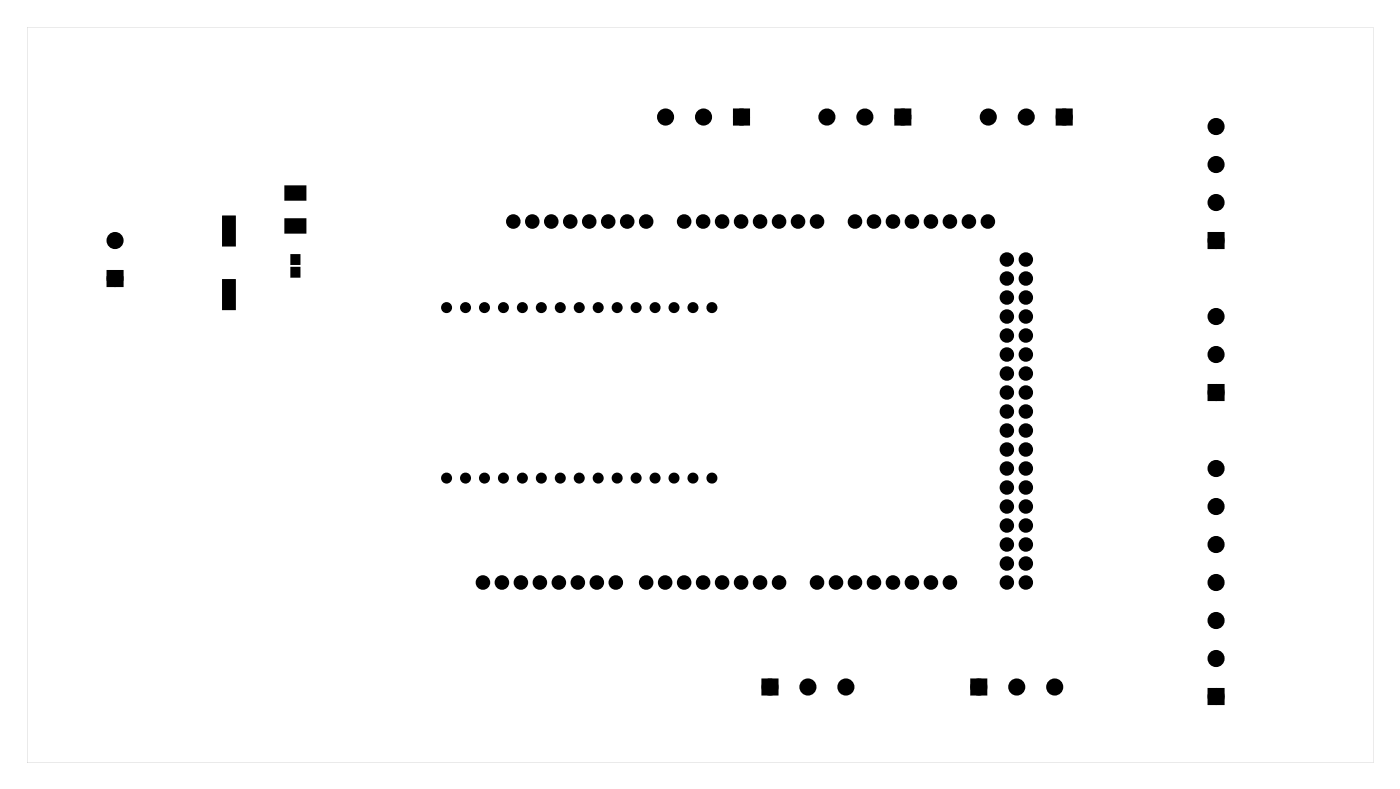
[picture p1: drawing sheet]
<svg xmlns="http://www.w3.org/2000/svg" width="187mm" height="105mm" viewBox="0 0 187 105" stroke-linecap="round" stroke-linejoin="round" font-family="sans-serif">
<g fill="#000">
<path d="M98.5 14.9h1.5v1.5h-1.5zM120 14.9h1.6v1.5h-1.6zM141.6 14.9h1.6v1.5h-1.6zM14.6 36.5h1.6v1.5h-1.6zM29.8 28.9h1.6v3.9h-1.6zM29.8 37.4h1.6v3.9h-1.6zM39 35.8h1.1v1.2h-1.1zM39 34.1h1.1v1.2h-1.1zM38.2 29.3h2.7v1.8h-2.7zM38.2 24.9h2.7v1.8h-2.7zM162 31.4h1.5v1.5h-1.5zM162 51.7h1.5v1.5h-1.5z"/>
<path d="M102.3 91.1h1.5v1.5h-1.5zM130.2 91.1h1.5v1.5h-1.5zM162 92.4h1.5v1.5h-1.5z"/>
<path d="M3.6 3.6v98.4h180.1v-98.4zM3.6 3.6h180.1v98.4h-180.1z"/>
</g>
<g fill="#000">
<circle cx="89.1" cy="15.6" r=".76"/>
<circle cx="94.1" cy="15.6" r=".76"/>
<circle cx="99.2" cy="15.6" r=".76"/>
<circle cx="110.6" cy="15.6" r=".76"/>
<circle cx="115.7" cy="15.6" r=".76"/>
<circle cx="120.8" cy="15.6" r=".76"/>
<circle cx="132.2" cy="15.6" r=".76"/>
<circle cx="137.3" cy="15.6" r=".76"/>
<circle cx="142.4" cy="15.6" r=".76"/>
<circle cx="162.7" cy="16.9" r=".76"/>
<circle cx="15.4" cy="32.2" r=".76"/>
<circle cx="15.4" cy="37.2" r=".76"/>
<circle cx="68.7" cy="29.6" r=".66"/>
<circle cx="71.2" cy="29.6" r=".66"/>
<circle cx="73.8" cy="29.6" r=".66"/>
<circle cx="76.3" cy="29.6" r=".66"/>
<circle cx="78.8" cy="29.6" r=".66"/>
<circle cx="81.4" cy="29.6" r=".66"/>
<circle cx="83.9" cy="29.6" r=".66"/>
<circle cx="86.5" cy="29.6" r=".66"/>
<circle cx="91.5" cy="29.6" r=".66"/>
<circle cx="94.1" cy="29.6" r=".66"/>
<circle cx="96.6" cy="29.6" r=".66"/>
<circle cx="99.2" cy="29.6" r=".66"/>
<circle cx="101.7" cy="29.6" r=".66"/>
<circle cx="104.2" cy="29.6" r=".66"/>
<circle cx="106.8" cy="29.6" r=".66"/>
<circle cx="109.3" cy="29.6" r=".66"/>
<circle cx="114.4" cy="29.6" r=".66"/>
<circle cx="116.9" cy="29.6" r=".66"/>
<circle cx="119.5" cy="29.6" r=".66"/>
<circle cx="122" cy="29.6" r=".66"/>
<circle cx="124.6" cy="29.6" r=".66"/>
<circle cx="127.1" cy="29.6" r=".66"/>
<circle cx="129.6" cy="29.6" r=".66"/>
<circle cx="132.2" cy="29.6" r=".66"/>
<circle cx="134.7" cy="34.7" r=".66"/>
<circle cx="134.7" cy="37.2" r=".66"/>
<circle cx="134.7" cy="39.8" r=".66"/>
<circle cx="137.3" cy="39.8" r=".66"/>
<circle cx="137.3" cy="34.7" r=".66"/>
<circle cx="137.3" cy="37.2" r=".66"/>
<circle cx="162.7" cy="22" r=".76"/>
<circle cx="162.7" cy="32.2" r=".76"/>
<circle cx="162.7" cy="27.1" r=".76"/>
<circle cx="59.8" cy="41.1" r=".45"/>
<circle cx="62.3" cy="41.1" r=".45"/>
<circle cx="64.8" cy="41.1" r=".45"/>
<circle cx="67.4" cy="41.1" r=".45"/>
<circle cx="69.9" cy="41.1" r=".45"/>
<circle cx="72.4" cy="41.1" r=".45"/>
<circle cx="75" cy="41.1" r=".45"/>
<circle cx="77.5" cy="41.1" r=".45"/>
<circle cx="80" cy="41.1" r=".45"/>
<circle cx="82.6" cy="41.1" r=".45"/>
<circle cx="85.1" cy="41.1" r=".45"/>
<circle cx="87.7" cy="41.1" r=".45"/>
<circle cx="90.2" cy="41.1" r=".45"/>
<circle cx="92.7" cy="41.1" r=".45"/>
<circle cx="95.3" cy="41.1" r=".45"/>
<circle cx="134.7" cy="52.5" r=".66"/>
<circle cx="134.7" cy="57.6" r=".66"/>
<circle cx="134.7" cy="49.9" r=".66"/>
<circle cx="134.7" cy="55" r=".66"/>
<circle cx="134.7" cy="42.3" r=".66"/>
<circle cx="134.7" cy="44.9" r=".66"/>
<circle cx="134.7" cy="47.4" r=".66"/>
<circle cx="137.3" cy="52.5" r=".66"/>
<circle cx="137.3" cy="57.6" r=".66"/>
<circle cx="137.3" cy="55" r=".66"/>
<circle cx="137.3" cy="49.9" r=".66"/>
<circle cx="137.3" cy="44.9" r=".66"/>
<circle cx="137.3" cy="42.3" r=".66"/>
<circle cx="137.3" cy="47.4" r=".66"/>
<circle cx="162.7" cy="47.4" r=".76"/>
<circle cx="162.7" cy="42.3" r=".76"/>
<circle cx="162.7" cy="52.5" r=".76"/>
<circle cx="59.8" cy="63.9" r=".45"/>
<circle cx="62.3" cy="63.9" r=".45"/>
<circle cx="64.6" cy="77.9" r=".66"/>
<circle cx="64.8" cy="63.9" r=".45"/>
<circle cx="67.2" cy="77.9" r=".66"/>
<circle cx="67.4" cy="63.9" r=".45"/>
<circle cx="69.7" cy="77.9" r=".66"/>
<circle cx="69.9" cy="63.9" r=".45"/>
<circle cx="72.2" cy="77.9" r=".66"/>
<circle cx="72.4" cy="63.9" r=".45"/>
<circle cx="74.8" cy="77.9" r=".66"/>
<circle cx="75" cy="63.9" r=".45"/>
<circle cx="77.3" cy="77.9" r=".66"/>
<circle cx="77.5" cy="63.9" r=".45"/>
<circle cx="79.9" cy="77.9" r=".66"/>
<circle cx="80" cy="63.9" r=".45"/>
<circle cx="82.4" cy="77.9" r=".66"/>
<circle cx="82.6" cy="63.9" r=".45"/>
<circle cx="85.1" cy="63.9" r=".45"/>
<circle cx="86.5" cy="77.9" r=".66"/>
<circle cx="87.7" cy="63.9" r=".45"/>
<circle cx="89" cy="77.9" r=".66"/>
<circle cx="90.2" cy="63.9" r=".45"/>
<circle cx="91.5" cy="77.9" r=".66"/>
<circle cx="92.7" cy="63.9" r=".45"/>
<circle cx="94.1" cy="77.9" r=".66"/>
<circle cx="95.3" cy="63.9" r=".45"/>
<circle cx="96.6" cy="77.9" r=".66"/>
<circle cx="99.2" cy="77.9" r=".66"/>
<circle cx="101.7" cy="77.9" r=".66"/>
<circle cx="104.2" cy="77.9" r=".66"/>
<circle cx="109.3" cy="77.9" r=".66"/>
<circle cx="111.9" cy="77.9" r=".66"/>
<circle cx="114.4" cy="77.9" r=".66"/>
<circle cx="116.9" cy="77.9" r=".66"/>
<circle cx="119.5" cy="77.9" r=".66"/>
<circle cx="122" cy="77.9" r=".66"/>
<circle cx="124.6" cy="77.9" r=".66"/>
<circle cx="127.1" cy="77.9" r=".66"/>
<circle cx="134.7" cy="62.6" r=".66"/>
<circle cx="134.7" cy="60.1" r=".66"/>
<circle cx="134.7" cy="65.2" r=".66"/>
<circle cx="134.7" cy="77.9" r=".66"/>
<circle cx="134.7" cy="70.3" r=".66"/>
<circle cx="134.7" cy="67.7" r=".66"/>
<circle cx="134.7" cy="72.8" r=".66"/>
<circle cx="134.7" cy="75.3" r=".66"/>
<circle cx="137.3" cy="60.1" r=".66"/>
<circle cx="137.3" cy="62.6" r=".66"/>
<circle cx="137.3" cy="77.9" r=".66"/>
<circle cx="137.3" cy="67.7" r=".66"/>
<circle cx="137.3" cy="75.3" r=".66"/>
<circle cx="137.3" cy="65.2" r=".66"/>
<circle cx="137.3" cy="70.3" r=".66"/>
<circle cx="137.3" cy="72.8" r=".66"/>
<circle cx="162.7" cy="72.8" r=".76"/>
<circle cx="162.7" cy="67.7" r=".76"/>
<circle cx="162.7" cy="77.9" r=".76"/>
<circle cx="162.7" cy="62.6" r=".76"/>
<circle cx="103" cy="91.8" r=".76"/>
<circle cx="108.1" cy="91.8" r=".76"/>
<circle cx="113.2" cy="91.8" r=".76"/>
<circle cx="131" cy="91.8" r=".76"/>
<circle cx="136" cy="91.8" r=".76"/>
<circle cx="141.1" cy="91.8" r=".76"/>
<circle cx="162.7" cy="88" r=".76"/>
<circle cx="162.7" cy="93.1" r=".76"/>
<circle cx="162.7" cy="83" r=".76"/>
</g>
<g fill="none" stroke="#000" stroke-width=".58">
<circle cx="59.8" cy="41.1" r=".45"/>
<circle cx="62.3" cy="41.1" r=".45"/>
<circle cx="64.8" cy="41.1" r=".45"/>
<circle cx="67.4" cy="41.1" r=".45"/>
<circle cx="69.9" cy="41.1" r=".45"/>
<circle cx="72.4" cy="41.1" r=".45"/>
<circle cx="75" cy="41.1" r=".45"/>
<circle cx="77.5" cy="41.1" r=".45"/>
<circle cx="80" cy="41.1" r=".45"/>
<circle cx="82.6" cy="41.1" r=".45"/>
<circle cx="85.1" cy="41.1" r=".45"/>
<circle cx="87.7" cy="41.1" r=".45"/>
<circle cx="90.2" cy="41.1" r=".45"/>
<circle cx="92.7" cy="41.1" r=".45"/>
<circle cx="95.3" cy="41.1" r=".45"/>
<circle cx="59.8" cy="63.9" r=".45"/>
<circle cx="62.3" cy="63.9" r=".45"/>
<circle cx="64.8" cy="63.9" r=".45"/>
<circle cx="67.4" cy="63.9" r=".45"/>
<circle cx="69.9" cy="63.9" r=".45"/>
<circle cx="72.4" cy="63.9" r=".45"/>
<circle cx="75" cy="63.9" r=".45"/>
<circle cx="77.5" cy="63.9" r=".45"/>
<circle cx="80" cy="63.9" r=".45"/>
<circle cx="82.6" cy="63.9" r=".45"/>
<circle cx="85.1" cy="63.9" r=".45"/>
<circle cx="87.7" cy="63.9" r=".45"/>
<circle cx="90.2" cy="63.9" r=".45"/>
<circle cx="92.7" cy="63.9" r=".45"/>
<circle cx="95.3" cy="63.9" r=".45"/>
</g>
<g fill="none" stroke="#000" stroke-width=".76" stroke-linecap="butt">
<path d="M98.5 14.9h1.5v1.5h-1.5zM120 14.9h1.6v1.5h-1.6zM141.6 14.9h1.6v1.5h-1.6zM14.6 36.5h1.6v1.5h-1.6zM162 31.4h1.5v1.5h-1.5zM162 51.7h1.5v1.5h-1.5zM102.3 91.1h1.5v1.5h-1.5zM130.2 91.1h1.5v1.5h-1.5zM162 92.4h1.5v1.5h-1.5z"/>
<circle cx="89.1" cy="15.6" r=".76"/>
<circle cx="94.1" cy="15.6" r=".76"/>
<circle cx="99.2" cy="15.6" r=".76"/>
<circle cx="110.6" cy="15.6" r=".76"/>
<circle cx="115.7" cy="15.6" r=".76"/>
<circle cx="120.8" cy="15.6" r=".76"/>
<circle cx="132.2" cy="15.6" r=".76"/>
<circle cx="137.3" cy="15.6" r=".76"/>
<circle cx="142.4" cy="15.6" r=".76"/>
<circle cx="162.7" cy="16.9" r=".76"/>
<circle cx="15.4" cy="32.2" r=".76"/>
<circle cx="15.4" cy="37.2" r=".76"/>
<circle cx="162.7" cy="27.1" r=".76"/>
<circle cx="162.7" cy="22" r=".76"/>
<circle cx="162.7" cy="32.2" r=".76"/>
<circle cx="162.7" cy="47.4" r=".76"/>
<circle cx="162.7" cy="42.3" r=".76"/>
<circle cx="162.7" cy="52.5" r=".76"/>
<circle cx="162.7" cy="77.9" r=".76"/>
<circle cx="162.7" cy="72.8" r=".76"/>
<circle cx="162.7" cy="67.7" r=".76"/>
<circle cx="162.7" cy="62.6" r=".76"/>
<circle cx="103" cy="91.8" r=".76"/>
<circle cx="108.1" cy="91.8" r=".76"/>
<circle cx="113.2" cy="91.8" r=".76"/>
<circle cx="131" cy="91.8" r=".76"/>
<circle cx="136" cy="91.8" r=".76"/>
<circle cx="141.1" cy="91.8" r=".76"/>
<circle cx="162.7" cy="88" r=".76"/>
<circle cx="162.7" cy="83" r=".76"/>
<circle cx="162.7" cy="93.1" r=".76"/>
</g>
<path d="M29.8 28.9h1.6v3.9h-1.6zM29.8 37.4h1.6v3.9h-1.6zM38.2 29.3h2.7v1.8h-2.7zM38.2 24.9h2.7v1.8h-2.7zM39 35.8h1.1v1.2h-1.1zM39 34.1h1.1v1.2h-1.1z" fill="none" stroke="#000" stroke-width=".25"/>
<g fill="none" stroke="#000" stroke-width=".62" stroke-linecap="butt">
<circle cx="68.7" cy="29.6" r=".66"/>
<circle cx="71.2" cy="29.6" r=".66"/>
<circle cx="73.8" cy="29.6" r=".66"/>
<circle cx="76.3" cy="29.6" r=".66"/>
<circle cx="78.8" cy="29.6" r=".66"/>
<circle cx="81.4" cy="29.6" r=".66"/>
<circle cx="83.9" cy="29.6" r=".66"/>
<circle cx="86.5" cy="29.6" r=".66"/>
<circle cx="91.5" cy="29.6" r=".66"/>
<circle cx="94.1" cy="29.6" r=".66"/>
<circle cx="96.6" cy="29.6" r=".66"/>
<circle cx="99.2" cy="29.6" r=".66"/>
<circle cx="101.7" cy="29.6" r=".66"/>
<circle cx="104.2" cy="29.6" r=".66"/>
<circle cx="106.8" cy="29.6" r=".66"/>
<circle cx="109.3" cy="29.6" r=".66"/>
<circle cx="114.4" cy="29.6" r=".66"/>
<circle cx="116.9" cy="29.6" r=".66"/>
<circle cx="119.5" cy="29.6" r=".66"/>
<circle cx="122" cy="29.6" r=".66"/>
<circle cx="124.6" cy="29.6" r=".66"/>
<circle cx="127.1" cy="29.6" r=".66"/>
<circle cx="129.6" cy="29.6" r=".66"/>
<circle cx="132.2" cy="29.6" r=".66"/>
<circle cx="134.7" cy="39.8" r=".66"/>
<circle cx="134.7" cy="37.2" r=".66"/>
<circle cx="134.7" cy="34.7" r=".66"/>
<circle cx="137.3" cy="39.8" r=".66"/>
<circle cx="137.3" cy="37.2" r=".66"/>
<circle cx="137.3" cy="34.7" r=".66"/>
<circle cx="134.7" cy="42.3" r=".66"/>
<circle cx="134.7" cy="52.5" r=".66"/>
<circle cx="134.7" cy="55" r=".66"/>
<circle cx="134.7" cy="49.9" r=".66"/>
<circle cx="134.7" cy="47.4" r=".66"/>
<circle cx="134.7" cy="44.9" r=".66"/>
<circle cx="134.7" cy="57.6" r=".66"/>
<circle cx="137.3" cy="42.3" r=".66"/>
<circle cx="137.3" cy="52.5" r=".66"/>
<circle cx="137.3" cy="44.9" r=".66"/>
<circle cx="137.3" cy="57.6" r=".66"/>
<circle cx="137.3" cy="55" r=".66"/>
<circle cx="137.3" cy="49.9" r=".66"/>
<circle cx="137.3" cy="47.4" r=".66"/>
<circle cx="64.6" cy="77.9" r=".66"/>
<circle cx="67.2" cy="77.9" r=".66"/>
<circle cx="69.7" cy="77.9" r=".66"/>
<circle cx="72.2" cy="77.9" r=".66"/>
<circle cx="74.8" cy="77.9" r=".66"/>
<circle cx="77.3" cy="77.9" r=".66"/>
<circle cx="79.9" cy="77.9" r=".66"/>
<circle cx="82.4" cy="77.9" r=".66"/>
<circle cx="86.5" cy="77.9" r=".66"/>
<circle cx="89" cy="77.9" r=".66"/>
<circle cx="91.5" cy="77.9" r=".66"/>
<circle cx="94.1" cy="77.9" r=".66"/>
<circle cx="96.6" cy="77.9" r=".66"/>
<circle cx="99.2" cy="77.9" r=".66"/>
<circle cx="101.7" cy="77.9" r=".66"/>
<circle cx="104.2" cy="77.9" r=".66"/>
<circle cx="109.3" cy="77.9" r=".66"/>
<circle cx="111.9" cy="77.9" r=".66"/>
<circle cx="114.4" cy="77.9" r=".66"/>
<circle cx="116.9" cy="77.9" r=".66"/>
<circle cx="119.5" cy="77.9" r=".66"/>
<circle cx="122" cy="77.9" r=".66"/>
<circle cx="124.6" cy="77.9" r=".66"/>
<circle cx="127.1" cy="77.9" r=".66"/>
<circle cx="134.7" cy="65.2" r=".66"/>
<circle cx="134.7" cy="67.7" r=".66"/>
<circle cx="134.7" cy="62.6" r=".66"/>
<circle cx="134.7" cy="60.1" r=".66"/>
<circle cx="134.7" cy="75.3" r=".66"/>
<circle cx="134.7" cy="77.9" r=".66"/>
<circle cx="134.7" cy="72.8" r=".66"/>
<circle cx="134.7" cy="70.3" r=".66"/>
<circle cx="137.3" cy="62.6" r=".66"/>
<circle cx="137.3" cy="67.7" r=".66"/>
<circle cx="137.3" cy="65.2" r=".66"/>
<circle cx="137.3" cy="60.1" r=".66"/>
<circle cx="137.3" cy="75.3" r=".66"/>
<circle cx="137.3" cy="77.9" r=".66"/>
<circle cx="137.3" cy="70.3" r=".66"/>
<circle cx="137.3" cy="72.8" r=".66"/>
</g>
</svg>
